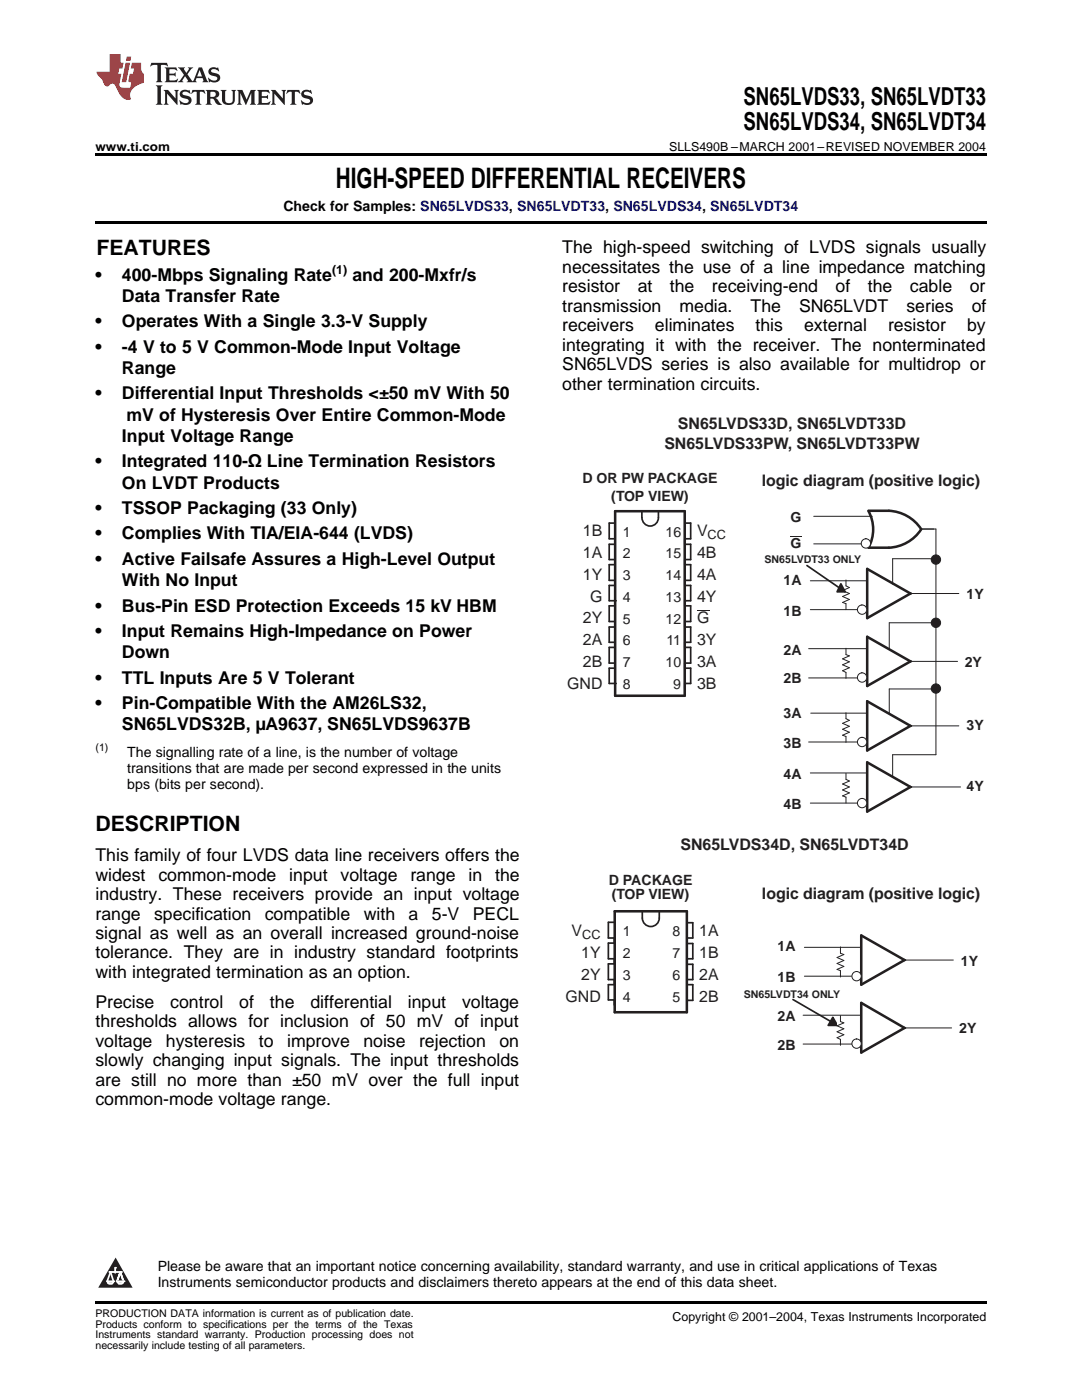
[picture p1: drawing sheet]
<svg xmlns="http://www.w3.org/2000/svg" width="216mm" height="279mm" viewBox="0 0 216 279" stroke-linecap="round" stroke-linejoin="round" font-family="sans-serif">
<defs><g id="words">
<text font-size="5.6" x="67" y="37.5">HIGH-SPEED DIFFERENTIAL RECEIVERS</text>
<g font-size="4.9">
<text x="148.4" y="21">SN65LVDS33, SN65LVDT33</text>
<text x="148.4" y="25.9">SN65LVDS34, SN65LVDT34</text>
</g>
<g font-size="4.2">
<text x="19.2" y="50.9">FEATURES</text>
<text x="19" y="165.9">DESCRIPTION</text>
</g>
<g font-size="3.5">
<text x="112.2" y="50.6">The high-speed switching of LVDS signals usually</text>
<text x="19" y="56">•</text>
<text x="24.3" y="56">400-Mbps Signaling Rate</text>
<text x="70.3" y="56">and 200-Mxfr/s</text>
<text x="112.2" y="54.5">necessitates the use of a line impedance matching</text>
<text x="112.2" y="58.3">resistor</text>
<text x="127.2" y="58.3">at</text>
<text x="133.7" y="58.3">the</text>
<text x="142.1" y="58.3">receiving-end</text>
<text x="166.7" y="58.3">of</text>
<text x="173.2" y="58.3">the</text>
<text x="181.6" y="58.3">cable</text>
<text x="193.5" y="58.3">or</text>
<text x="19" y="65.3">•</text>
<text x="24.3" y="60.3">Data Transfer Rate</text>
<text x="24.3" y="65.3">Operates With a Single 3.3-V Supply</text>
<text x="112.2" y="62.2">transmission</text>
<text x="135.6" y="62.2">media.</text>
<text x="149.8" y="62.2">The</text>
<text x="159.4" y="62.2">SN65LVDT</text>
<text x="180.9" y="62.2">series</text>
<text x="193.9" y="62.2">of</text>
<text x="19" y="70.4">•</text>
<text x="24.3" y="70.4">-4 V to 5 V Common-Mode Input Voltage</text>
<text x="112.2" y="66.1">receivers</text>
<text x="112.2" y="70">integrating it with the receiver. The nonterminated</text>
<text x="130.7" y="66.1">eliminates</text>
<text x="150.8" y="66.1">this</text>
<text x="160.5" y="66.1">external</text>
<text x="177.2" y="66.1">resistor</text>
<text x="193" y="66.1">by</text>
<text x="24.3" y="74.6">Range</text>
<text x="112.2" y="73.9">SN65LVDS series is also available for multidrop or</text>
<text x="112.2" y="77.8">other termination circuits.</text>
<text x="19" y="79.7">•</text>
<text x="24.3" y="79.7">Differential Input Thresholds &lt;±50 mV With 50</text>
<text x="25.2" y="84">mV of Hysteresis Over Entire Common-Mode</text>
<text x="24.3" y="88.2">Input Voltage Range</text>
<text x="19" y="93.3">•</text>
<text x="24.3" y="93.3">Integrated 110-Ω Line Termination Resistors</text>
<text x="24.3" y="97.5">On LVDT Products</text>
<text x="19" y="102.6">•</text>
<text x="19" y="107.7">•</text>
<text x="24.3" y="102.6">TSSOP Packaging (33 Only)</text>
<text x="24.3" y="107.7">Complies With TIA/EIA-644 (LVDS)</text>
<text x="19" y="112.7">•</text>
<text x="24.3" y="112.7">Active Failsafe Assures a High-Level Output</text>
<text x="24.3" y="117">With No Input</text>
<text x="19" y="122.1">•</text>
<text x="24.3" y="122.1">Bus-Pin ESD Protection Exceeds 15 kV HBM</text>
<text x="19" y="127.1">•</text>
<text x="24.3" y="127.1">Input Remains High-Impedance on Power</text>
<text x="24.3" y="131.4">Down</text>
<text x="19" y="136.5">•</text>
<text x="24.3" y="136.5">TTL Inputs Are 5 V Tolerant</text>
<text x="19" y="141.5">•</text>
<text x="24.3" y="141.5">Pin-Compatible With the AM26LS32,</text>
<text x="24.3" y="145.8">SN65LVDS32B, µA9637, SN65LVDS9637B</text>
<text x="19" y="171.9">This family of four LVDS data line receivers offers the</text>
<text x="19" y="175.8">widest</text>
<text x="19" y="179.6">industry. These receivers provide an input voltage</text>
<text x="31.6" y="175.8">common-mode</text>
<text x="57.7" y="175.8">input</text>
<text x="67.9" y="175.8">voltage</text>
<text x="81.9" y="175.8">range</text>
<text x="93.5" y="175.8">in</text>
<text x="98.8" y="175.8">the</text>
<text x="19" y="183.5">range</text>
<text x="30.8" y="183.5">specification</text>
<text x="52.8" y="183.5">compatible</text>
<text x="72.6" y="183.5">with</text>
<text x="81.5" y="183.5">a</text>
<text x="86.2" y="183.5">5-V</text>
<text x="94.3" y="183.5">PECL</text>
<text x="19" y="187.4">signal as well as an overall increased ground-noise</text>
<text x="19" y="191.3">tolerance. They are in industry standard footprints</text>
<text x="19" y="195.2">with integrated termination as an option.</text>
<text x="19" y="201.2">Precise</text>
<text x="34" y="201.2">control</text>
<text x="47.7" y="201.2">of</text>
<text x="53.9" y="201.2">the</text>
<text x="61.9" y="201.2">differential</text>
<text x="81.4" y="201.2">input</text>
<text x="92.2" y="201.2">voltage</text>
<text x="19" y="205">thresholds allows for inclusion of 50 mV of input</text>
<text x="19" y="208.9">voltage</text>
<text x="33.1" y="208.9">hysteresis</text>
<text x="51.7" y="208.9">to</text>
<text x="57.3" y="208.9">improve</text>
<text x="72.5" y="208.9">noise</text>
<text x="83.6" y="208.9">rejection</text>
<text x="99.6" y="208.9">on</text>
<text x="19" y="212.8">slowly changing input signals. The input thresholds</text>
<text x="19" y="216.7">are still no more than ±50 mV over the full input</text>
<text x="19" y="220.6">common-mode voltage range.</text>
</g>
<g font-size="3.2" fill="#231f20">
<text x="132.6" y="89.6">SN65LVDS33PW, SN65LVDT33PW</text>
<text x="135.3" y="85.7">SN65LVDS33D, SN65LVDT33D</text>
<text x="152" y="96.9">logic diagram (positive logic)</text>
<text x="116.3" y="106.9">1B</text>
<text x="139.1" y="106.9">V</text>
<text x="116.3" y="111.3">1A</text>
<text x="139.1" y="111.3">4B</text>
<text x="116.3" y="115.7">1Y</text>
<text x="139.1" y="115.7">4A</text>
<text x="116.3" y="124.4">2Y</text>
<text x="117.8" y="120.1">G</text>
<text x="139.1" y="120.1">4Y</text>
<text x="139.1" y="124.4">G</text>
<text x="116.3" y="128.8">2A</text>
<text x="139.1" y="128.8">3Y</text>
<text x="113.2" y="137.5">GND</text>
<text x="116.3" y="133.2">2B</text>
<text x="139.1" y="133.2">3A</text>
<text x="139.1" y="137.5">3B</text>
<text x="135.8" y="169.7">SN65LVDS34D, SN65LVDT34D</text>
<text x="152" y="179.3">logic diagram (positive logic)</text>
<text x="114" y="186.8">V</text>
<text x="116" y="191.2">1Y</text>
<text x="139.5" y="186.8">1A</text>
<text x="139.5" y="191.2">1B</text>
<text x="116" y="195.5">2Y</text>
<text x="139.5" y="195.5">2A</text>
<text x="112.8" y="199.9">GND</text>
<text x="139.5" y="199.9">2B</text>
</g>
<g font-size="2.8">
<text x="56.6" y="42.1">Check for Samples: SN65LVDS33, SN65LVDT33, SN65LVDS34, SN65LVDT34</text>
<text x="25.4" y="151.1">The signalling rate of a line, is the number of voltage</text>
<text x="25.4" y="154.2">transitions that are made per second expressed in the units</text>
<text x="25.4" y="157.4">bps (bits per second).</text>
<text x="31.5" y="253.6">Please be aware that an important notice concerning availability, standard warranty, and use in critical applications of Texas</text>
<text x="31.5" y="256.8">Instruments semiconductor products and disclaimers thereto appears at the end of this data sheet.</text>
</g>
<g font-size="2.8" fill="#231f20">
<text x="116.2" y="96.4">D OR PW PACKAGE</text>
<text x="122" y="100">(TOP VIEW)</text>
<text x="124.3" y="107.1">1</text>
<text x="132.8" y="107.1">16</text>
<text x="157.7" y="104.2">G</text>
<text x="124.3" y="111.4">2</text>
<text x="132.8" y="111.4">15</text>
<text x="157.7" y="109.3">G</text>
<text x="124.3" y="115.7">3</text>
<text x="132.8" y="115.7">14</text>
<text x="156.4" y="116.8">1A</text>
<text x="192.8" y="119.6">1Y</text>
<text x="124.3" y="120.1">4</text>
<text x="124.3" y="124.5">5</text>
<text x="132.8" y="120.1">13</text>
<text x="132.8" y="124.5">12</text>
<text x="156.4" y="122.9">1B</text>
<text x="124.3" y="128.8">6</text>
<text x="133" y="128.8">11</text>
<text x="156.4" y="130.6">2A</text>
<text x="124.3" y="133.1">7</text>
<text x="124.3" y="137.4">8</text>
<text x="132.8" y="133.1">10</text>
<text x="134.3" y="137.4">9</text>
<text x="156.4" y="136.4">2B</text>
<text x="192.5" y="133.2">2Y</text>
<text x="156.4" y="143.3">3A</text>
<text x="156.4" y="149.3">3B</text>
<text x="192.8" y="145.7">3Y</text>
<text x="156.4" y="155.4">4A</text>
<text x="156.4" y="161.5">4B</text>
<text x="192.8" y="157.9">4Y</text>
<text x="121.5" y="176.5">D PACKAGE</text>
<text x="122.1" y="179.3">(TOP VIEW)</text>
<text x="124.3" y="186.9">1</text>
<text x="124.3" y="191.2">2</text>
<text x="134.2" y="186.9">8</text>
<text x="134.2" y="191.2">7</text>
<text x="155.2" y="189.8">1A</text>
<text x="124.3" y="195.5">3</text>
<text x="134.2" y="195.5">6</text>
<text x="155.2" y="196">1B</text>
<text x="191.7" y="192.8">1Y</text>
<text x="124.3" y="199.9">4</text>
<text x="134.2" y="199.9">5</text>
<text x="155.2" y="203.8">2A</text>
<text x="155.2" y="209.5">2B</text>
<text x="191.4" y="206.2">2Y</text>
</g>
<g font-size="2.5">
<text x="19" y="30.1">www.ti.com</text>
<text x="133.5" y="30.1">SLLS490B –MARCH 2001–REVISED NOVEMBER 2004</text>
<text x="66.3" y="54.6">(1)</text>
<text x="134.2" y="263.6">Copyright © 2001–2004, Texas Instruments Incorporated</text>
</g>
<g font-size="2.5" fill="#231f20">
<text x="141.2" y="107.6">CC</text>
<text x="116.1" y="187.5">CC</text>
</g>
<g font-size="2.1" fill="#231f20">
<text x="152.5" y="112.4">SN65LVDT33 ONLY</text>
<text x="148.4" y="199.1">SN65LVDT34 ONLY</text>
</g>
<g font-size="2.1">
<text x="19" y="149.9">(1)</text>
<text x="19" y="262.9">PRODUCTION DATA information is current as of publication date.</text>
<text x="19" y="265">Products conform to specifications per the terms of the Texas</text>
<text x="19" y="267.1">Instruments standard warranty. Production processing does not</text>
<text x="19" y="269.2">necessarily include testing of all parameters.</text>
</g>
<text font-size=".4" fill="#fff" x="19" y="50.8">1</text>
</g></defs>
<path d="M30.2 12.5l-.2 .8a1.31 1.31 0 0 1 1.4-.3v2.9l-.3 .5h1.3l-.3-.5v-2.7l.3-.2a1.09 1.09 0 0 1 1.1 .3l-.2-.8zM32.9 13.5l.3 .4v2l-.3 .5h2.4l.2-.7a1.48 1.48 0 0 1-1.7 .3v-1l1 .1 .2 .2v-.9l-.2 .3h-1v-.7l.2-.2a1.73 1.73 0 0 1 1.4 .3l-.2-.6zM35.5 13.5l1.2 1.4-.7 1-.5 .5h1.1l-.2-.3 .5-.9 .6 1-.2 .2h2l-.3-.3 .2-.5h1.2l.2 .5-.2 .3h1.2l-.3-.4-1-2.5h-.6l-1.3 2.7-1-1.4 1.1-1.3h-1l.2 .2-.5 .9-.5-.9 .2-.2zM39.8 14l.5 1.3h-1zM41.9 13.6a.83 .83 0 0 0-.3 1 .83 .83 0 0 0 .8 .5l.8 .2 .2 .3a1 1 0 0 1-1 .5 1 1 0 0 1-.8-.6l.1 .9 .2-.1a1.65 1.65 0 0 0 2-.4 .89 .89 0 0 0-.8-1.3l-.8-.2-.2-.2a.91 .91 0 0 1 1.6 .1l-.2-.8h-.4a1.34 1.34 0 0 0-1.2 .1zM31.1 17l.3 .5v2.9l-.3 .5h1.3l-.3-.5v-2.9l.3-.5zM32.7 17.9l.2 .5v2l-.2 .5h.9l-.3-.5 .1-1.7 2 2.2v-2.5l.3-.5h-.9l.2 .3v1.4l-1.5-1.7zM36.2 18.1a.83 .83 0 0 0-.3 1 .83 .83 0 0 0 .8 .5l.8 .2 .2 .3a1 1 0 0 1-1 .5 1 1 0 0 1-.8-.6l.1 .9 .2-.1a1.66 1.66 0 0 0 2-.5 .89 .89 0 0 0-.9-1.2l-.7-.2-.2-.3a.91 .91 0 0 1 1.6 .2l-.2-.9-.4 .1a1.36 1.36 0 0 0-1.2 .1zM38.4 17.9l-.2 .9a.61 .61 0 0 1 1.1-.3v1.9l-.4 .5h1.3l-.3-.5v-1.9l.2-.2a.81 .81 0 0 1 .8 .5l-.1-.9zM41 17.9l.3 .5v2l-.3 .5h1.3l-.3-.3v-.9a.72 .72 0 0 1 .9 .6 .85 .85 0 0 0 1.4 .5l-.5-.3-.5-.7-.3-.3a.78 .78 0 0 0 .7-.7 .78 .78 0 0 0-.7-.8zM42 18.4l.2-.1a.6 .6 0 0 1 .7 .1 .6 .6 0 0 1 .1 .7l-.2 .2h-.8zM44 17.9l.3 .3a3.4 3.4 0 0 0 .3 2.4 1.57 1.57 0 0 0 2.2-.3l.1-2.1 .2-.3h-1l.3 .5v1.5a.76 .76 0 0 1-.7 .7 .76 .76 0 0 1-.8-.7v-1.5l.3-.5zM47.3 17.9l.3 .5v2l-.3 .5h.9l-.2-.5v-1.8l1 2.4 1.1-2.4v1.8l-.2 .5h1.2l-.3-.5v-2l.3-.5h-1.1l-.8 2-.8-2zM51.3 17.9l.3 .5v2l-.3 .5h2.4l.2-.7a1.49 1.49 0 0 1-1.6 .3l-.1-1 1 .1 .3 .2v-.9l-.3 .3h-1v-.7l.3-.2a1.73 1.73 0 0 1 1.4 .3l-.3-.7zM54.1 17.9l.3 .5v2l-.3 .5h1l-.4-.5 .1-1.7 2 2.2v-2.5l.3-.5h-.9l.2 .3v1.4l-1.5-1.7zM57.4 17.9l-.2 .9a.8 .8 0 0 1 1-.5v2.1l-.3 .5h1.3l-.4-.5v-1.9l.2-.2a.81 .81 0 0 1 .9 .5l-.2-.9zM60.4 18.1a.83 .83 0 0 0-.3 1 .83 .83 0 0 0 .8 .5l.8 .2 .2 .3a1 1 0 0 1-1 .5 1 1 0 0 1-.8-.6l.2 .9 .1-.1a1.66 1.66 0 0 0 2-.5 .89 .89 0 0 0-.8-1.2l-.8-.2-.2-.3a.91 .91 0 0 1 1.6 .2l-.2-.9-.3 .1a1.35 1.35 0 0 0-1.3 .1z" fill="#231f20"/>
<path d="M21.9 10.8v3.5h-2.6a2.13 2.13 0 0 0 .9 1.4l.4 .6a.94 .94 0 0 0 1.1 .9 .75 .75 0 0 1 .6-.5 .75 .75 0 0 1 .7 .4l.5 1a2.1 2.1 0 0 0 2.6 1.7 2.2 2.2 0 0 1 1.7-3l.9-.3v-1.8a1.16 1.16 0 0 1-.5-1v-1.2h-1.9l-.2 1.2h.7l-.3 1h-.6l-.3 1.3v.3l.6 .1-.2 1.1h-.9a.93 .93 0 0 1-1.3-.8l.4-2h-.6l.2-1h.6l.3-1.2h-.6v-1.7zM25.1 12.5l-.8 3.9h.9l.7-3.9zM25.3 11.3l-.2 .9h.9l.2-.9z" fill="#ee1d23"/>
<path d="M23.1 251l3.4 6h-6.9z" fill="#231f20"/>
<path d="M21.4 255.7h1.2l-.3 .5h-.3a.55 .55 0 0 1-.6-.5z" fill-rule="evenodd" fill="#fff"/>
<path d="M21.4 255.7h1.2l-.3 .5h-.3a.55 .55 0 0 1-.6-.5z" fill="none" stroke="#231f20" stroke-width=".34"/>
<path d="M21.4 255.7l1.2 .1-.3 .4h-.5z" fill="none" stroke="#fff" stroke-width=".34"/>
<path d="M23 253.9h.1" fill="none" stroke="#fff" stroke-width=".34"/>
<path d="M23 253v.9z" fill="#fff"/>
<path d="M23 253v.9z" fill="none" stroke="#fff" stroke-width=".34"/>
<circle cx="23" cy="253" r=".17" fill="#fff"/>
<path d="M21.9 253.9h.1" fill="none" stroke="#fff" stroke-width=".34"/>
<path d="M21.9 253.9h2.3z" fill="#fff"/>
<path d="M21.9 253.9h2.3z" fill="none" stroke="#fff" stroke-width=".34"/>
<circle cx="24.2" cy="253.9" r=".17" fill="#fff"/>
<path d="M23.3 255.7h.1" fill="none" stroke="#fff" stroke-width=".34"/>
<path d="M24 253.9l-.7 1.8z" fill="#fff"/>
<path d="M24 253.9l-.7 1.8z" fill="none" stroke="#fff" stroke-width=".34"/>
<path d="M24 253.9l.7 1.8z" fill="#fff"/>
<path d="M24 253.9l.7 1.8z" fill="none" stroke="#fff" stroke-width=".34"/>
<path d="M24.6 255.7h.1" fill="none" stroke="#fff" stroke-width=".34"/>
<circle cx="21.4" cy="255.7" r=".17" fill="#fff"/>
<path d="M22.1 253.9l-.7 1.8z" fill="#fff"/>
<path d="M22.1 253.9l-.7 1.8z" fill="none" stroke="#fff" stroke-width=".34"/>
<path d="M22.1 253.9l.5 1.8z" fill="#fff"/>
<path d="M22.1 253.9l.5 1.8z" fill="none" stroke="#fff" stroke-width=".34"/>
<circle cx="22.6" cy="255.7" r=".17" fill="#fff"/>
<path d="M23.4 255.7h1.3a.65 .65 0 0 1-.7 .5 .65 .65 0 0 1-.6-.5z" fill-rule="evenodd" fill="#fff"/>
<path d="M23.4 255.7h1.3a.65 .65 0 0 1-.7 .5 .65 .65 0 0 1-.6-.5z" fill="none" stroke="#231f20" stroke-width=".34"/>
<path d="M23.4 255.7h1.3l-.4 .5h-.6z" fill="none" stroke="#fff" stroke-width=".34"/>
<path d="M23.3 255.7h.1" fill="none" stroke="#fff" stroke-width=".34"/>
<circle cx="24.7" cy="255.7" r=".17" fill="#fff"/>
<path d="M161.7 115.9h11.3M139.1 121.8h2.4" fill="none" stroke="#231f20" stroke-width=".2"/>
<path d="M128.1 102a2.53 2.53 0 0 0 .8 2.8 1.64 1.64 0 0 0 2.5-1.5v-1.3M136.6 104.4h1.2v3.1h-1.2v1.1h1.2v3.1h-1.2v1h1.2v3.1h-1.2v1h1.2v3.1h-1.2" fill="none" stroke="#231f20" stroke-width=".34"/>
<path d="M122.7 102h13.9v36.9h-13.9z" fill="none" stroke="#231f20" stroke-width=".51"/>
<circle cx="136.6" cy="119.9" r=".17" fill="#231f20"/>
<path d="M136.6 119.9v1h1.2v3.1h-1.2v1.1h1.2v3.1h-1.2v1h1.2v3.1h-1.2v1h1.2v3.1h-1.2" fill="none" stroke="#231f20" stroke-width=".34"/>
<circle cx="136.6" cy="136.4" r=".17" fill="#231f20"/>
<path d="M122.7 104.4h-1.1v3.1h1.1v1.1h-1.1v3.1h1.1v1h-1.1v3.1h1.1v1h-1.1v3.1h1.1M136.6 136.4v1" fill="none" stroke="#231f20" stroke-width=".34"/>
<circle cx="122.7" cy="119.9" r=".17" fill="#231f20"/>
<path d="M122.7 119.9v1h-1.1v3.1h1.1v1.1h-1.1v3.1h1.1v1h-1.1v3.1h1.1v1h-1.1v3.1h1.1" fill="none" stroke="#231f20" stroke-width=".34"/>
<circle cx="122.7" cy="136.4" r=".17" fill="#231f20"/>
<path d="M122.7 136.4v1M128.2 181.9a2.47 2.47 0 0 0 .8 2.8 1.69 1.69 0 0 0 2.6-1.5v-1.3M137.1 184.1h1.1v3.1h-1.1v1.1h1.1v3h-1.1v1.1h1.1v3.1h-1.1v1h1.1v3.1h-1.1" fill="none" stroke="#231f20" stroke-width=".34"/>
<path d="M122.7 181.9h14.4v20.1h-14.4z" fill="none" stroke="#231f20" stroke-width=".51"/>
<circle cx="137.1" cy="199.6" r=".17" fill="#231f20"/>
<path d="M122.6 184.1h-1.2v3.1h1.2v1h-1.2v3.1h1.2v1.1h-1.2v3.1h1.2v1h-1.2v3.1h1.2M137.1 199.6v1" fill="none" stroke="#231f20" stroke-width=".34"/>
<circle cx="122.6" cy="199.6" r=".17" fill="#231f20"/>
<path d="M122.6 199.6v1" fill="none" stroke="#231f20" stroke-width=".34"/>
<path d="M157.7 107h2.2M162.4 103h11.7M162.4 108.5h11.1M172.8 108.5h.1M183.8 105.6h2.5M161.4 129.5h11.6M161.4 135.3h9.7M161.7 121.7h9.3M161.4 148.1h9.7M161.7 154.3h11.3M161.8 142.3h11.2M161.7 160.3h9.3" fill="none" stroke="#231f20" stroke-width=".2"/>
<path d="M173.3 102a7.6 7.6 0 0 1 0 7.3M173.4 101.9a13.8 13.8 0 0 1 6.5 .6 8 8 0 0 1 3.9 3.1M183.8 105.7a8.1 8.1 0 0 1-6.4 3.6h-4" fill="none" stroke="#231f20" stroke-width=".51"/>
<circle cx="172.8" cy="108.5" r=".93" fill="#fff"/>
<circle cx="172.8" cy="108.5" r=".93" fill="none" stroke="#231f20" stroke-width=".2"/>
<path d="M173 113.5l8.7 4.9-8.7 5z" fill="none" stroke="#231f20" stroke-width=".51"/>
<circle cx="181.7" cy="118.4" r=".17" fill="#231f20"/>
<path d="M172.1 121.7h.1" fill="none" stroke="#231f20" stroke-width=".2"/>
<circle cx="172" cy="121.7" r=".93" fill="#fff"/>
<circle cx="172" cy="121.7" r=".93" fill="none" stroke="#231f20" stroke-width=".2"/>
<path d="M173 127.1l8.7 4.9-8.7 4.9z" fill="none" stroke="#231f20" stroke-width=".51"/>
<circle cx="181.7" cy="132" r=".17" fill="#231f20"/>
<path d="M172.1 135.2h.1" fill="none" stroke="#231f20" stroke-width=".2"/>
<circle cx="172" cy="135.2" r=".93" fill="#fff"/>
<circle cx="172" cy="135.2" r=".93" fill="none" stroke="#231f20" stroke-width=".2"/>
<path d="M173 140l8.7 4.9-8.7 4.9z" fill="none" stroke="#231f20" stroke-width=".51"/>
<circle cx="181.7" cy="144.9" r=".17" fill="#231f20"/>
<path d="M172.1 148.1h.1" fill="none" stroke="#231f20" stroke-width=".2"/>
<circle cx="172" cy="148.1" r=".93" fill="#fff"/>
<circle cx="172" cy="148.1" r=".93" fill="none" stroke="#231f20" stroke-width=".2"/>
<path d="M173 152.1l8.7 5-8.7 4.9z" fill="none" stroke="#231f20" stroke-width=".51"/>
<circle cx="181.7" cy="157.1" r=".17" fill="#231f20"/>
<path d="M172.1 160.3h.1" fill="none" stroke="#231f20" stroke-width=".2"/>
<circle cx="172" cy="160.3" r=".93" fill="#fff"/>
<g fill="none" stroke="#231f20" stroke-width=".2">
<path d="M181.6 118.4h9.7M184 105.6h2.8v45h-8.7v4.4M181.6 132h9.5M181.5 157.1h10.2M181.6 144.9h9.7"/>
<circle cx="172" cy="160.3" r=".93"/>
</g>
<circle cx="186.8" cy="111.7" r=".93" fill="#231f20"/>
<circle cx="186.8" cy="111.7" r=".93" fill="none" stroke="#231f20" stroke-width=".2"/>
<circle cx="186.8" cy="124.3" r=".93" fill="#231f20"/>
<circle cx="186.8" cy="124.3" r=".93" fill="none" stroke="#231f20" stroke-width=".2"/>
<circle cx="186.8" cy="137.4" r=".93" fill="#231f20"/>
<g fill="none" stroke="#231f20" stroke-width=".2">
<path d="M186.8 111.5h-8.7v5.1M186.2 137.5h-8.8v5M186.2 124.3h-8.8v5.3"/>
<circle cx="186.8" cy="137.4" r=".93"/>
</g>
<path d="M168.1 116.9h1.4v3.6h-1.4z" fill="#fff"/>
<path d="M168.8 115.7v1.2l.7 .4-1.4 .6 1.4 .5-1.4 .6 1.4 .6-1.4 .6 .7 .3v1.2" fill="none" stroke="#231f20" stroke-width=".2"/>
<path d="M168.1 130.6h1.4v3.6h-1.4z" fill="#fff"/>
<path d="M168.8 129.4v1.2l.7 .3-1.4 .6 1.4 .6-1.4 .6 1.4 .6-1.4 .6 .7 .3v1.2" fill="none" stroke="#231f20" stroke-width=".2"/>
<path d="M168.1 143.4h1.4v3.6h-1.4z" fill="#fff"/>
<path d="M168.8 142.2v1.2l.7 .4-1.4 .6 1.4 .5-1.4 .6 1.4 .6-1.4 .6 .7 .3v1.2" fill="none" stroke="#231f20" stroke-width=".2"/>
<path d="M168.1 155.5h1.4v3.6h-1.4z" fill="#fff"/>
<path d="M168.8 154.3v1.2l.7 .4-1.4 .6 1.4 .6-1.4 .5 1.4 .6-1.4 .6 .7 .3v1.2M160.5 189.1h11.3M160.5 194.8h9.4M160.3 202.6h11.6M160.3 208.4h9.7" fill="none" stroke="#231f20" stroke-width=".2"/>
<path d="M171.9 186.7l8.6 4.9-8.6 4.9z" fill="none" stroke="#231f20" stroke-width=".51"/>
<circle cx="180.5" cy="191.6" r=".17" fill="#231f20"/>
<path d="M170.9 194.8h.1" fill="none" stroke="#231f20" stroke-width=".2"/>
<circle cx="170.9" cy="194.8" r=".93" fill="#fff"/>
<circle cx="170.9" cy="194.8" r=".93" fill="none" stroke="#231f20" stroke-width=".2"/>
<path d="M171.9 200.2l8.6 4.9-8.6 5z" fill="none" stroke="#231f20" stroke-width=".51"/>
<circle cx="180.5" cy="205.1" r=".17" fill="#231f20"/>
<path d="M170.9 208.4h.1" fill="none" stroke="#231f20" stroke-width=".2"/>
<circle cx="170.9" cy="208.3" r=".93" fill="#fff"/>
<g fill="none" stroke="#231f20" stroke-width=".2">
<path d="M180.5 191.6h9.7M180.5 205.1h9.4"/>
<circle cx="170.9" cy="208.3" r=".93"/>
</g>
<path d="M166.2 203l.9 1.6h-1.9z" fill="#231f20"/>
<path d="M166.2 203l.9 1.6h-1.9z" fill="none" stroke="#231f20" stroke-width=".34"/>
<circle cx="165.8" cy="203.8" r=".17" fill="#231f20"/>
<path d="M158.2 199.5l8.9 5.1" fill="none" stroke="#231f20" stroke-width=".34"/>
<path d="M167.1 190.2h1.4v3.5h-1.4z" fill="#fff"/>
<path d="M167.7 189v1.2l.7 .3-1.4 .6 1.4 .6-1.4 .6 1.4 .6-1.4 .6 .7 .2v1.3" fill="none" stroke="#231f20" stroke-width=".2"/>
<path d="M167.1 203.9h1.4v3.5h-1.4z" fill="#fff"/>
<path d="M167.7 202.7v1.2l.7 .2-1.4 .6 1.4 .6-1.4 .6 1.4 .6-1.4 .6 .7 .3v1.2" fill="none" stroke="#231f20" stroke-width=".2"/>
<path d="M167.8 116.5l.8 1.6h-1.6z" fill="#231f20"/>
<path d="M167.8 116.5l.8 1.6h-1.6z" fill="none" stroke="#231f20" stroke-width=".34"/>
<circle cx="167.4" cy="117.3" r=".17" fill="#231f20"/>
<path d="M161 112.9l7.6 5.2" fill="none" stroke="#231f20" stroke-width=".34"/>
<path d="M19 30.6h177.8v.5h-177.8zM19 44.1h177.8v.5h-177.8zM19 259.7h177.8v.5h-177.8z" fill="#000"/>
<use href="#words"/>
</svg>
